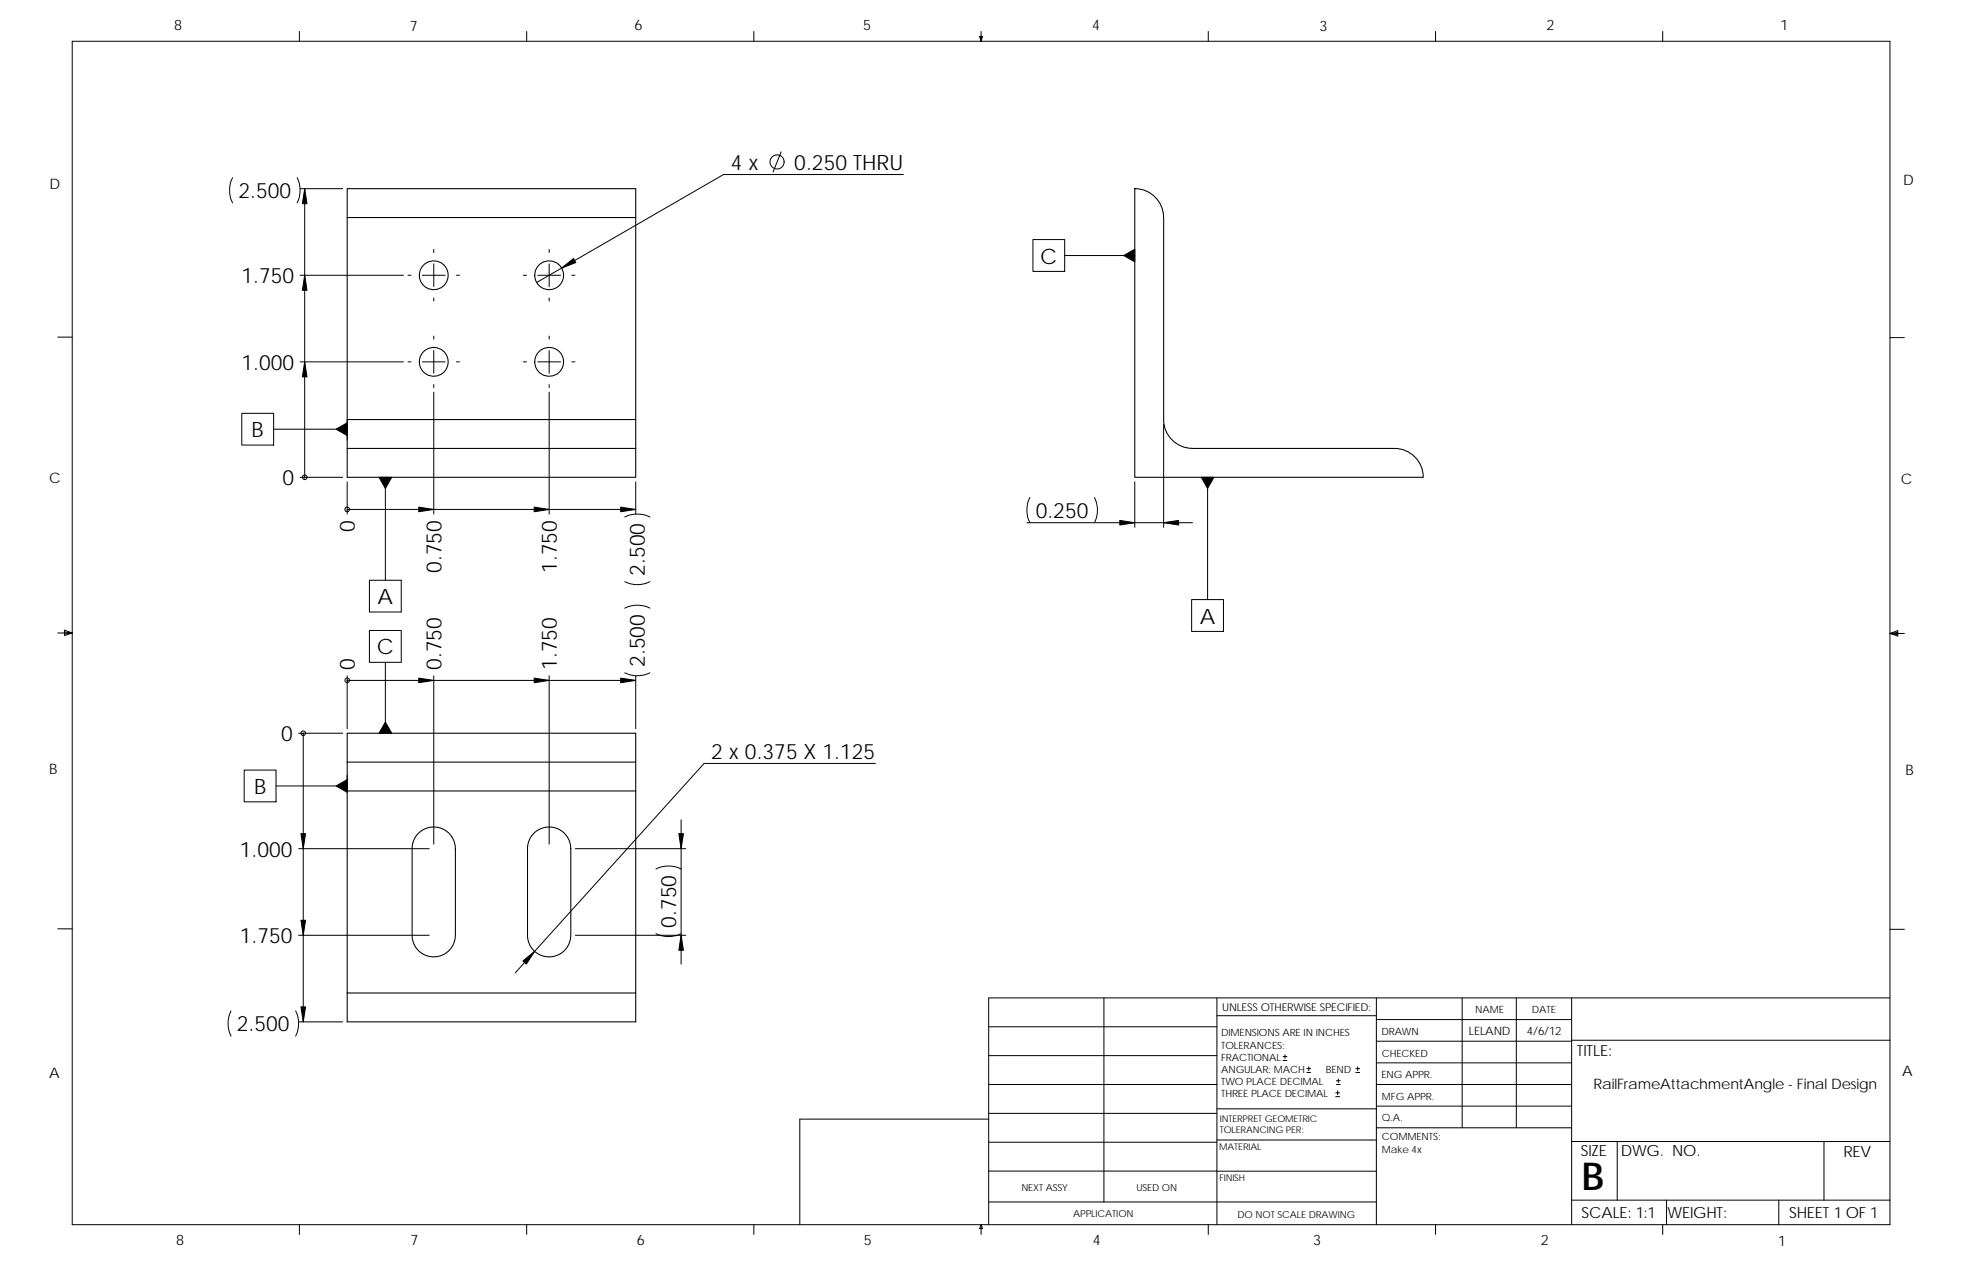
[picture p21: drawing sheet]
<svg xmlns="http://www.w3.org/2000/svg" width="432mm" height="279mm" viewBox="0 0 432 279" stroke-linecap="round" stroke-linejoin="round" font-family="sans-serif">
<defs><g id="words">
<text font-size="8.5" x="348.1" y="261.7">B</text>
<g font-size="4.7">
<text x="160.8" y="37.3">4 x</text>
<text x="174.8" y="37.3">0.250 THRU</text>
<text x="52.5" y="43.6">2.500</text>
<text x="228.9" y="58">C</text>
<text x="53.1" y="62.3">1.750</text>
<text x="53.1" y="81.4">1.000</text>
<text x="55.4" y="96.2">B</text>
<text x="62.2" y="106.8">0</text>
<text x="227.9" y="114">0.250</text>
<text x="78.1" y="117" transform="rotate(-90 78.1 117)">0</text>
<text x="97.1" y="126" transform="rotate(-90 97.1 126)">0.750</text>
<text x="122.5" y="126" transform="rotate(-90 122.5 126)">1.750</text>
<text x="141.9" y="126.7" transform="rotate(-90 141.9 126.7)">2.500</text>
<text x="83.1" y="132.9">A</text>
<text x="264" y="137.2">A</text>
<text x="82.9" y="144">C</text>
<text x="78.1" y="147.4" transform="rotate(-90 78.1 147.4)">0</text>
<text x="97.1" y="147.4" transform="rotate(-90 97.1 147.4)">0.750</text>
<text x="122.5" y="147.4" transform="rotate(-90 122.5 147.4)">1.750</text>
<text x="141.9" y="146.7" transform="rotate(-90 141.9 146.7)">2.500</text>
<text x="61.8" y="163.1">0</text>
<text x="156.5" y="166.9">2 x 0.375 X 1.125</text>
<text x="55.9" y="174.7">B</text>
<text x="52.8" y="188.5">1.000</text>
<text x="52.8" y="207.5">1.750</text>
<text x="148.8" y="204.1" transform="rotate(-90 148.8 204.1)">0.750</text>
<text x="52.1" y="226.9">2.500</text>
</g>
<g font-size="3.4">
<text x="347" y="232.3">TITLE:</text>
<text x="347.9" y="254.3">SIZE</text>
<text x="356.7" y="254.3">DWG. NO.</text>
<text x="405.7" y="254.4">REV</text>
<text x="348.1" y="267.9">SCALE: 1:1</text>
<text x="367" y="268">WEIGHT:</text>
<text x="393.8" y="267.9">SHEET 1 OF 1</text>
</g>
<g font-size="3.2">
<text x="38.3" y="6.7">8</text>
<text x="90.2" y="6.8">7</text>
<text x="139.7" y="6.5">6</text>
<text x="189.9" y="6.5">5</text>
<text x="240.4" y="6.6">4</text>
<text x="290.4" y="6.7">3</text>
<text x="340.4" y="6.6">2</text>
<text x="391.8" y="6.7">1</text>
<text x="10.9" y="41.6">D</text>
<text x="418.9" y="40.7">D</text>
<text x="10.8" y="106.3">C</text>
<text x="418.4" y="106.4">C</text>
<text x="10.8" y="170.2">B</text>
<text x="419.4" y="170.6">B</text>
<text x="10.8" y="237.2">A</text>
<text x="350.7" y="239.6">RailFrameAttachmentAngle - Final Design</text>
<text x="418.6" y="236.8">A</text>
<text x="38.8" y="273.9">8</text>
<text x="90.3" y="273.9">7</text>
<text x="140.2" y="273.8">6</text>
<text x="190.1" y="273.9">5</text>
<text x="240.5" y="273.8">4</text>
<text x="289" y="273.9">3</text>
<text x="339.1" y="273.9">2</text>
<text x="391.4" y="274.2">1</text>
</g>
<g font-size="2.5">
<text x="323.3" y="227.6">LELAND</text>
<text x="336" y="227.7">4/6/12</text>
</g>
<text font-size="2.4" x="269" y="222.4">UNLESS OTHERWISE SPECIFIED:</text>
<g font-size="2.2">
<text x="304" y="227.7">DRAWN</text>
<text x="324.7" y="222.9">NAME</text>
<text x="337.2" y="222.9">DATE</text>
<text x="268.8" y="228">DIMENSIONS ARE IN INCHES</text>
<text x="268.8" y="230.7">TOLERANCES:</text>
<text x="268.8" y="233.3">FRACTIONAL</text>
<text x="304.1" y="232.6">CHECKED</text>
<text x="268.8" y="236">ANGULAR: MACH</text>
<text x="268.8" y="238.6">TWO PLACE DECIMAL</text>
<text x="291.8" y="236">BEND</text>
<text x="304" y="237.2">ENG APPR.</text>
<text x="268.8" y="241.3">THREE PLACE DECIMAL</text>
<text x="304.1" y="242">MFG APPR.</text>
<text x="304.1" y="246.7">Q.A.</text>
<text x="304.1" y="250.9">COMMENTS:</text>
<text x="304.1" y="253.6">Make 4x</text>
</g>
<g font-size="2.1">
<text x="224.8" y="262">NEXT ASSY</text>
<text x="250.1" y="262">USED ON</text>
<text x="236.2" y="267.8">APPLICATION</text>
<text x="272.4" y="267.9">DO NOT SCALE DRAWING</text>
</g>
<g font-size="2">
<text x="268.5" y="249.4">TOLERANCING PER:</text>
<text x="268.5" y="246.8">INTERPRET GEOMETRIC</text>
<text x="268.3" y="252.9">MATERIAL</text>
<text x="268.4" y="259.7">FINISH</text>
</g>
</g></defs>
<g fill="none" stroke="#000" stroke-width=".22">
<path d="M15.9 9.1h400v260.3h-400zM65.9 6.9v2.2M115.9 6.9v2.2M165.9 6.9v2.2M215.6 8h.6l-.3 1.1zM215.7 8l.2 1.1M215.9 6.9v2.2M216 8l-.1 1.1M265.9 6.9v2.2M315.9 6.9v2.2M365.9 6.9v2.2M51.2 39.1a6.2 6.2 0 0 0 0 5.5"/>
<path d="M65.4 39.1a6.3 6.3 0 0 1 0 5.5M171.9 33.4l-1.8 4.4M198.8 38.4h-39.6l-41.1 23.7M66 41.5h9.4M67.1 41.5v63.5M95.5 54.9v.7M95.5 58.1v5M120.9 54.9v.7M120.9 58.1v5M227.3 52.7h7v7h-7zM234.3 56.2h15.4M12.7 74.2h3.2"/>
<path d="M66 79.6h22.8M66 60.6h22.8M89.8 79.6h.7M89.8 60.6h.7M93 79.6h5M93 60.6h5M95.5 65.6v.6M95.5 73.9v.7M95.5 77.1v5M100.5 79.6h.6M100.5 60.6h.6M115.2 79.6h.7"/>
<path d="M115.2 60.6h.7M118.4 79.6h5M118.4 60.6h5M120.9 65.6v.6M120.9 73.9v.7M120.9 77.1v5M125.9 79.6h.6M125.9 60.6h.6M415.9 74.3h3.2M53.2 90.9h7v7h-7zM60.2 94.4h16.2M76.4 92.3v4.5"/>
<path d="M95.5 84.6v.7M95.5 86.3v26.8M120.9 84.6v.7M120.9 86.3v26.8M256.1 93.3v22.7M66 105h9.4M67.1 105h.1M76.4 112.1h.1M76.4 106v7.1M76.4 112.1h63.5M84.8 105v22.7M137.5 113.7a6.2 6.2 0 0 1 5.5 0"/>
<path d="M139.9 106v7.1M226 115h36.4M226.7 109.5a6.2 6.2 0 0 0 0 5.5M240.9 109.5a6.2 6.2 0 0 1 0 5.5M249.7 106v10M265.8 105v26.9M12.7 139.3h3.2M14.2 138.6l1.7 .7-1.7 .5zM14.2 139l1.7 .3M15.9 139.3l-1.7 .2M81.3 127.7h7v6.9h-7zM81.3 138.7h7v7h-7z"/>
<path d="M137.5 128a6.2 6.2 0 0 0 5.5 0M137.5 133.8a6.2 6.2 0 0 1 5.5 0M262.3 131.9h7v7h-7zM415.9 139.4h3.2M415.9 139.4l1.8-.7v1.2zM415.9 139.4l1.8 .2M417.7 139.1l-1.8 .3M76.4 149.7h.1M76.4 148.7v11.6M76.4 149.7h63.5M84.8 145.7v15.6M95.5 148.7v37"/>
<path d="M120.9 148.7v37M137.5 148a6.2 6.2 0 0 0 5.5 0M139.9 148.7v11.6M53.7 169.4h7v7h-7zM60.7 172.9h15.7M65.7 161.3h9.7M66.7 161.3h.1M66.7 161.3v63.5M76.4 170.5v3.5M192.7 168h-37.7l-41.6 46M65.7 186.7h28.8M126.6 186.7h24.3"/>
<path d="M144.4 191.2a6.2 6.2 0 0 1 5.5 0M149.9 180.4v31.7M12.7 204.3h3.2M65.7 205.8h28.8M126.6 205.8h24.3M144.4 205.4a6.2 6.2 0 0 0 5.5 0M243 219.5v44.9M267.8 219.5v49.9M302.9 219.5v49.9M321.8 219.5v28.6M333.7 219.5v28.6M345.9 219.5v49.9"/>
<path d="M415.9 204.4h3.2M415.9 219.5h-198.3v49.9M50.8 222.4a6.2 6.2 0 0 0 0 5.5M65.1 222.4a6.2 6.2 0 0 1 0 5.5M65.7 224.8h9.7M217.6 238.6h50.2M217.6 232.2h50.2M217.6 225.9h50.2M267.8 223.5h35.1M282.4 233.3h.8M282.4 232.5h.8M282.8 232v.9"/>
<path d="M287.6 235.9h.8M287.6 235.1h.8M288 234.7v.8M294.1 238.6h.9M294.1 237.8h.9M294.4 240v.8M294.5 237.3v.9M298.4 235.9h.8M298.4 235.1h.8M298.8 234.7v.8M302.9 238.6h43M302.9 233.8h43"/>
<path d="M302.9 229.1h43M302.9 224.3h43M345.9 228.9h70M217.6 257.6l85.3 .1M217.6 251.3h50.2M217.6 244.9h50.2M217.6 246.2h-41.6v23.2M267.8 250.8h35.1M267.8 243.9h35.1M294 241.3h.8M294 240.4h.8M302.9 248.1h43"/>
<path d="M302.9 243.4h43M345.9 251.1h70M355.9 251.1v12.9M401.4 251.1v12.9M65.9 269.4v2.2M115.9 269.4v2.2M165.9 269.4v2.2M215.9 269.4l.3 .9h-.6zM215.9 269.4v2.2M217.6 264.4h85.3M265.9 269.4v2.2M315.9 269.4v2.2"/>
<path d="M345.9 264h70M365.9 269.4v2.2M366.8 264v5.4M391.5 264v5.4"/>
<circle cx="171" cy="35.6" r="1.55"/>
<circle cx="67.1" cy="105" r=".5"/>
<circle cx="76.4" cy="112.1" r=".51"/>
<circle cx="76.4" cy="149.7" r=".51"/>
<circle cx="66.7" cy="161.3" r=".51"/>
</g>
<g fill="none" stroke="#000" stroke-width=".23">
<path d="M76.4 47.9v-6.4h63.5v6.4M76.4 47.9v44.4M76.4 47.9h63.5M139.9 47.9v44.4M249.7 41.5a6.4 6.4 0 0 1 6.4 6.4v44.4a6.4 6.4 0 0 0 6.3 6.4h44.5a6.4 6.4 0 0 1 6.3 6.3h-63.5zM76.4 98.7v6.3h63.5v-6.3M76.4 98.7h63.5M139.9 92.3h-63.5v6.4M139.9 92.3v6.4M76.4 161.3h63.5v6.4h-63.5zM76.4 167.7v6.3M76.4 174h63.5"/>
<path d="M76.4 174v44.5M139.9 167.7v6.3M139.9 174v44.5M92.1 183.3a4.8 4.8 0 0 1 5.9-.6l1.4 1.3 .8 2v19.8a4.8 4.8 0 0 1-7.5 3.8l-1.2-1.2-.8-2v-19.7a4.7 4.7 0 0 1 1.4-3.4zM117.5 183.3a4.8 4.8 0 0 1 5.9-.6l1.4 1.3 .8 2v19.8a4.8 4.8 0 0 1-7.5 3.8l-1.2-1.2-.8-2v-19.7a4.7 4.7 0 0 1 1.4-3.4zM76.4 218.5v6.3h63.5v-6.3M76.4 218.5h63.5"/>
<circle cx="95.5" cy="60.6" r="3.2"/>
<circle cx="95.5" cy="79.6" r="3.2"/>
<circle cx="120.9" cy="79.6" r="3.2"/>
<circle cx="120.9" cy="60.6" r="3.2"/>
</g>
<g fill="#000" stroke="#000" stroke-width=".22">
<path d="M67.1 41.5l.5 3.3h-1.1z" fill-rule="evenodd"/>
<path d="M123.6 59l2.6-2.1 .5 .9z" fill-rule="evenodd"/>
<path d="M247.3 56.2l2.4-1.4v2.8z" fill-rule="evenodd"/>
<path d="M67.1 79.6l.5 3.3h-1.1z" fill-rule="evenodd"/>
<path d="M67.1 60.6l.5 3.3h-1.1z" fill-rule="evenodd"/>
<path d="M74 94.4l2.4-1.4v2.8z" fill-rule="evenodd"/>
<path d="M83.4 105h2.8l-1.4 2.5z" fill-rule="evenodd"/>
<path d="M92.2 111.6l3.3 .5-3.3 .5z" fill-rule="evenodd"/>
<path d="M117.6 111.6l3.3 .5-3.3 .5z" fill-rule="evenodd"/>
<path d="M136.6 111.6l3.3 .5-3.3 .5z" fill-rule="evenodd"/>
<path d="M246.4 114.5l3.3 .5-3.3 .5z" fill-rule="evenodd"/>
<path d="M256.1 115l3.3-.5v1z" fill-rule="evenodd"/>
<path d="M264.4 105h2.8l-1.4 2.5z" fill-rule="evenodd"/>
<path d="M92.2 149.2l3.3 .5-3.3 .5z" fill-rule="evenodd"/>
<path d="M117.6 149.2l3.3 .5-3.3 .5z" fill-rule="evenodd"/>
<path d="M136.6 149.2l3.3 .5-3.3 .5z" fill-rule="evenodd"/>
<path d="M74 172.9l2.4-1.4v2.8z" fill-rule="evenodd"/>
<path d="M84.8 158.9l1.4 2.4h-2.8z" fill-rule="evenodd"/>
<path d="M66.2 183.4h1l-.5 3.3z" fill-rule="evenodd"/>
<path d="M149.4 183.4h1l-.5 3.3z" fill-rule="evenodd"/>
<path d="M66.2 202.5h1l-.5 3.3z" fill-rule="evenodd"/>
<path d="M115.1 211.4l2.6-2.1-1.9 2.8z" fill-rule="evenodd"/>
<path d="M149.9 205.8l.5 3.3h-1z" fill-rule="evenodd"/>
<path d="M66.2 221.5h1l-.5 3.3z" fill-rule="evenodd"/>
</g>
<use href="#words"/>
</svg>
